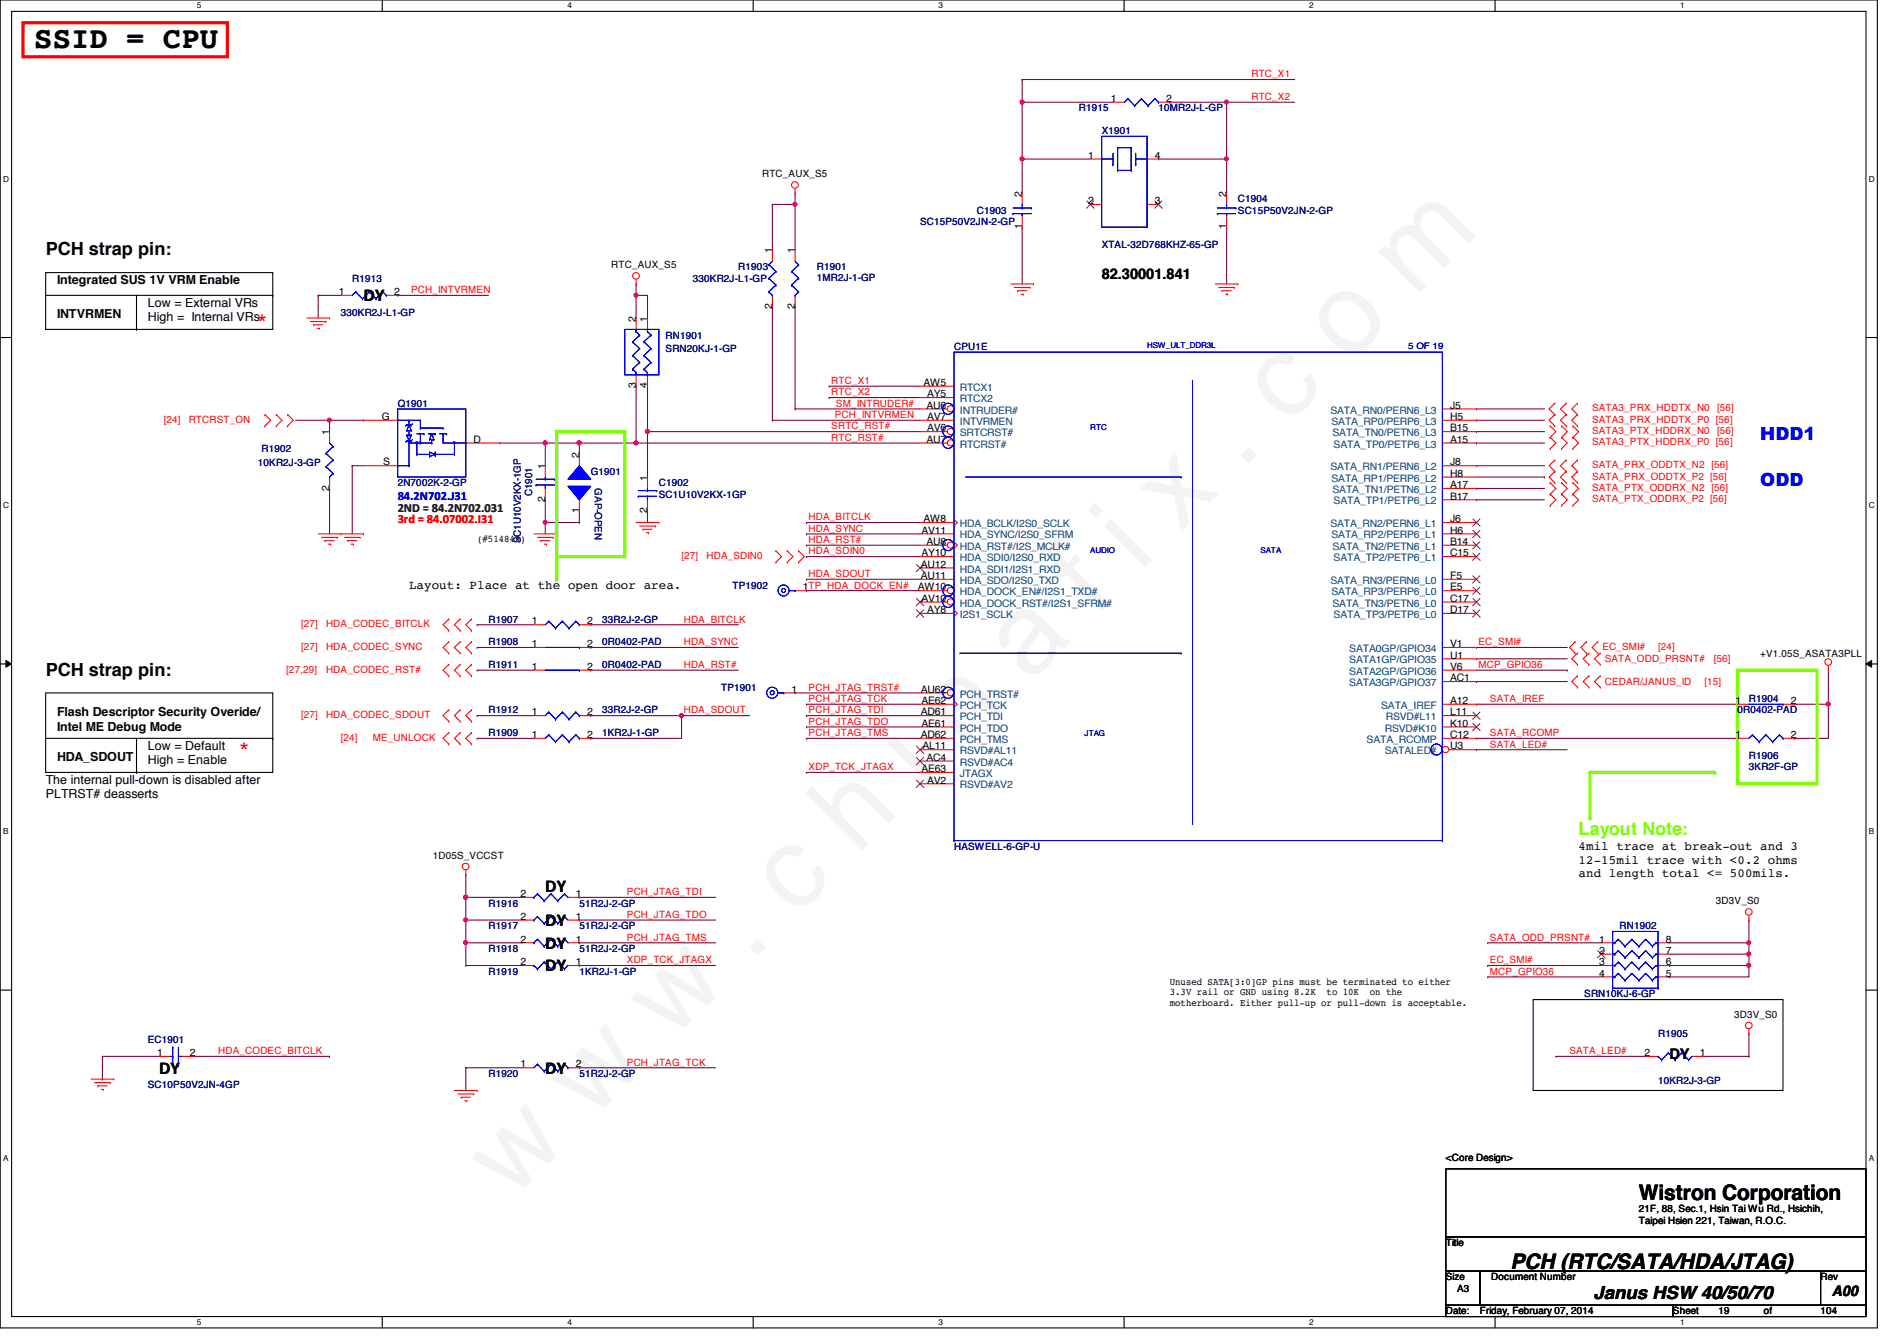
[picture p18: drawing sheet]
<svg xmlns="http://www.w3.org/2000/svg" width="297mm" height="210mm" viewBox="0 0 297 210" stroke-linecap="round" stroke-linejoin="round" font-family="sans-serif">
<defs><g id="words">
<text font-size="17.6" fill="#f0f" x="80.1" y="188" transform="rotate(-45 80.1 188)">w w w . c h i n a f i x . c o m</text>
<text font-size="4.8" x="5.4" y="7.6">SSID = CPU</text>
<g font-size="3.3">
<text x="256.6" y="187.9">Wistron Corporation</text>
<text x="236.5" y="198.6">PCH (RTC/SATA/HDA/JTAG)</text>
</g>
<g font-size="2.8">
<text x="7.2" y="40">PCH strap pin:</text>
<text x="56.9" y="47.2">DY</text>
<text x="7.2" y="105.7">PCH strap pin:</text>
<text x="85.4" y="139.6">DY</text>
<text x="85.4" y="148.5">DY</text>
<text x="85.4" y="144.9">DY</text>
<text x="85.4" y="152.1">DY</text>
<text x="24.9" y="168.1">DY</text>
<text x="85.4" y="168.1">DY</text>
<text x="249.5" y="203.3">Janus HSW 40/50/70</text>
</g>
<g font-size="2.8" fill="#f00">
<text x="40.2" y="50.9">*</text>
<text x="37.4" y="117.9">*</text>
</g>
<g font-size="2.8" fill="#00f">
<text x="275.6" y="68.9">HDD1</text>
<text x="275.6" y="76">ODD</text>
</g>
<text font-size="2.8" fill="#80ff00" x="247.2" y="130.6">Layout Note:</text>
<g font-size="2.3">
<text x="172.5" y="43.7">82.30001.841</text>
<text x="261.4" y="165.7">DY</text>
<text x="286.8" y="202.8">A00</text>
</g>
<g font-size="1.9">
<text x="8.9" y="44.5">Integrated SUS 1V VRM Enable</text>
<text x="8.9" y="49.8">INTVRMEN</text>
<text x="23.2" y="48">Low = External VRs</text>
<text x="23.2" y="50.3">High = Internal VRs</text>
<text x="64" y="92.2">Layout: Place at the open door area.</text>
<text x="8.9" y="112.1">Flash Descriptor Security Overide/</text>
<text x="8.9" y="119.2">HDA_SDOUT</text>
<text x="8.9" y="114.4">Intel ME Debug Mode</text>
<text x="23.2" y="117.3">Low = Default</text>
<text x="23.2" y="119.6">High = Enable</text>
<text x="7.2" y="122.7">The internal pull-down is disabled after</text>
<text x="7.2" y="125">PLTRST# deasserts</text>
<text x="247.2" y="133.1">4mil trace at break-out and 3</text>
<text x="247.2" y="135.2">12-15mil trace with &lt;0.2 ohms</text>
<text x="247.2" y="137.2">and length total &lt;= 500mils.</text>
</g>
<text font-size="1.9" fill="#00f" x="62.3" y="78.3">84.2N702.J31</text>
<text font-size="1.9" fill="#008000" x="62.3" y="80.1">2ND = 84.2N702.031</text>
<text font-size="1.9" fill="#f00" x="62.3" y="81.9">3rd = 84.07002.I31</text>
<g font-size="1.6" fill="#000080">
<text x="168.9" y="17.4">R1915</text>
<text x="181.4" y="17.4">10MR2J-L-GP</text>
<text x="172.5" y="21">X1901</text>
<text x="144.1" y="35.2">SC15P50V2JN-2-GP</text>
<text x="152.9" y="33.4">C1903</text>
<text x="193.8" y="31.7">C1904</text>
<text x="193.8" y="33.4">SC15P50V2JN-2-GP</text>
<text x="172.5" y="38.8">XTAL-32D768KHZ-65-GP</text>
<text x="55.2" y="44.1">R1913</text>
<text x="108.5" y="44.1">330KR2J-L1-GP</text>
<text x="115.6" y="42.3">R1903</text>
<text x="127.9" y="42.3">R1901</text>
<text x="127.9" y="43.9">1MR2J-1-GP</text>
<text x="53.4" y="49.4">330KR2J-L1-GP</text>
<text x="104.2" y="53">RN1901</text>
<text x="104.2" y="55.1">SRN20KJ-1-GP</text>
<text x="149.4" y="54.8">CPU1E</text>
<text x="62.3" y="63.7">Q1901</text>
<text x="40.9" y="70.8">R1902</text>
<text x="40.4" y="72.9">10KR2J-3-GP</text>
<text x="62.3" y="76.1">2N7002K-2-GP</text>
<text x="83.3" y="77.7" transform="rotate(-90 83.3 77.7)">C1901</text>
<text x="92.5" y="74.3">G1901</text>
<text x="93.1" y="76.5" transform="rotate(90 93.1 76.5)">GAP-OPEN</text>
<text x="103.2" y="76.1">C1902</text>
<text x="103.2" y="77.9">SC1U10V2KX-1GP</text>
<text x="81.5" y="85" transform="rotate(-90 81.5 85)">SC1U10V2KX-1GP</text>
<text x="114.7" y="92.1">TP1902</text>
<text x="76.5" y="101">R1908</text>
<text x="76.5" y="97.5">R1907</text>
<text x="94.3" y="101">0R0402-PAD</text>
<text x="94.3" y="97.5">33R2J-2-GP</text>
<text x="76.5" y="104.6">R1911</text>
<text x="94.3" y="104.6">0R0402-PAD</text>
<text x="76.5" y="111.7">R1912</text>
<text x="94.3" y="111.7">33R2J-2-GP</text>
<text x="112.9" y="108.1">TP1901</text>
<text x="272.1" y="111.7">0R0402-PAD</text>
<text x="273.9" y="109.9">R1904</text>
<text x="76.5" y="115.2">R1909</text>
<text x="94.3" y="115.2">1KR2J-1-GP</text>
<text x="273.9" y="118.8">R1906</text>
<text x="273.9" y="120.6">3KR2F-GP</text>
<text x="149.4" y="133">HASWELL-6-GP-U</text>
<text x="76.5" y="141.9">R1916</text>
<text x="90.7" y="141.9">51R2J-2-GP</text>
<text x="76.5" y="149">R1918</text>
<text x="76.5" y="145.5">R1917</text>
<text x="90.7" y="149">51R2J-2-GP</text>
<text x="90.7" y="145.5">51R2J-2-GP</text>
<text x="253.6" y="145.5">RN1902</text>
<text x="76.5" y="152.6">R1919</text>
<text x="90.7" y="152.6">1KR2J-1-GP</text>
<text x="248.1" y="156.1">SRN10KJ-6-GP</text>
<text x="23.2" y="163.2">EC1901</text>
<text x="259.6" y="162.3">R1905</text>
<text x="23.2" y="170.3">SC10P50V2JN-4GP</text>
<text x="76.5" y="168.6">R1920</text>
<text x="90.7" y="168.6">51R2J-2-GP</text>
<text x="259.6" y="169.6">10KR2J-3-GP</text>
</g>
<g font-size="1.6">
<text x="173.9" y="16">1</text>
<text x="182.6" y="16">2</text>
<text x="119.3" y="27.8">RTC_AUX_S5</text>
<text x="170.4" y="24.8">1</text>
<text x="180.8" y="24.8">4</text>
<text x="160" y="35.9" transform="rotate(-90 160 35.9)">1</text>
<text x="160" y="30.8" transform="rotate(-90 160 30.8)">2</text>
<text x="170.4" y="32">2</text>
<text x="180.8" y="32">3</text>
<text x="192" y="35.9" transform="rotate(-90 192 35.9)">1</text>
<text x="192" y="30.8" transform="rotate(-90 192 30.8)">2</text>
<text x="95.7" y="42">RTC_AUX_S5</text>
<text x="120.9" y="39.7" transform="rotate(-90 120.9 39.7)">1</text>
<text x="124.5" y="39.7" transform="rotate(-90 124.5 39.7)">1</text>
<text x="53" y="46.2">1</text>
<text x="61.7" y="46.2">2</text>
<text x="99.6" y="50.3" transform="rotate(-90 99.6 50.3)">2</text>
<text x="101.3" y="50.3" transform="rotate(-90 101.3 50.3)">1</text>
<text x="120.9" y="48.3" transform="rotate(-90 120.9 48.3)">2</text>
<text x="124.5" y="48.3" transform="rotate(-90 124.5 48.3)">2</text>
<text x="59.8" y="65.7">G</text>
<text x="99.6" y="60.8" transform="rotate(-90 99.6 60.8)">3</text>
<text x="101.3" y="60.8" transform="rotate(-90 101.3 60.8)">4</text>
<text x="144.6" y="60.4">AW5</text>
<text x="145.1" y="64">AU6</text>
<text x="145.2" y="62.2">AY5</text>
<text x="145.2" y="65.7">AV7</text>
<text x="227.1" y="65.7">H5</text>
<text x="227.1" y="64">J5</text>
<text x="51.6" y="68.1" transform="rotate(-90 51.6 68.1)">1</text>
<text x="74.2" y="69.3">D</text>
<text x="90.7" y="71.7" transform="rotate(-90 90.7 71.7)">2</text>
<text x="145.1" y="69.3">AU7</text>
<text x="145.2" y="67.5">AV6</text>
<text x="227.1" y="69.3">A15</text>
<text x="227.1" y="67.5">B15</text>
<text x="51.6" y="76.8" transform="rotate(-90 51.6 76.8)">2</text>
<text x="60" y="72.9">S</text>
<text x="85.3" y="73.4" transform="rotate(-90 85.3 73.4)">1</text>
<text x="101.3" y="75.2" transform="rotate(-90 101.3 75.2)">1</text>
<text x="227.1" y="76.4">A17</text>
<text x="227.1" y="72.9">J8</text>
<text x="227.1" y="74.6">H8</text>
<text x="85.3" y="78.6" transform="rotate(-90 85.3 78.6)">2</text>
<text x="90.7" y="80.3" transform="rotate(-90 90.7 80.3)">1</text>
<text x="101.3" y="80.3" transform="rotate(-90 101.3 80.3)">2</text>
<text x="144.3" y="83.5">AV11</text>
<text x="144.6" y="81.7">AW8</text>
<text x="227.1" y="81.7">J6</text>
<text x="227.1" y="83.5">H6</text>
<text x="227.1" y="78.2">B17</text>
<text x="74.7" y="84.8">(#514849)</text>
<text x="144.2" y="88.9">AU12</text>
<text x="144.3" y="87.1">AY10</text>
<text x="145.1" y="85.3">AU8</text>
<text x="227.1" y="87.1">C15</text>
<text x="227.1" y="85.3">B14</text>
<text x="125.7" y="92.4">1TP_HDA_DOCK_EN#</text>
<text x="143.7" y="92.4">AW10</text>
<text x="144.2" y="90.6">AU11</text>
<text x="144.3" y="94.2">AV10</text>
<text x="145.2" y="96">AY8</text>
<text x="227.1" y="96">D17</text>
<text x="227.1" y="94.2">C17</text>
<text x="227.1" y="92.4">E5</text>
<text x="227.1" y="90.6">F5</text>
<text x="83.3" y="101.3">1</text>
<text x="83.3" y="97.7">1</text>
<text x="91.9" y="101.3">2</text>
<text x="91.9" y="97.7">2</text>
<text x="227.1" y="101.3">V1</text>
<text x="83.3" y="104.9">1</text>
<text x="91.9" y="104.9">2</text>
<text x="227.1" y="106.6">AC1</text>
<text x="227.1" y="104.9">V6</text>
<text x="227.1" y="103.1">U1</text>
<text x="275.6" y="102.8">+V1.05S_ASATA3PLL</text>
<text x="83.3" y="112">1</text>
<text x="91.9" y="112">2</text>
<text x="123.9" y="108.4">1</text>
<text x="144.2" y="112">AD61</text>
<text x="144.2" y="108.4">AU62</text>
<text x="144.3" y="113.7">AE61</text>
<text x="144.3" y="110.2">AE62</text>
<text x="227.1" y="112">L11</text>
<text x="227.1" y="113.7">K10</text>
<text x="227.1" y="110.2">A12</text>
<text x="271.7" y="110.2">1</text>
<text x="280.4" y="110.2">2</text>
<text x="83.3" y="115.5">1</text>
<text x="91.9" y="115.5">2</text>
<text x="144.2" y="115.5">AD62</text>
<text x="144.4" y="117.3">AL11</text>
<text x="145.1" y="119.1">AC4</text>
<text x="227.1" y="117.3">U3</text>
<text x="227.1" y="115.5">C12</text>
<text x="271.7" y="115.5">1</text>
<text x="280.4" y="115.5">2</text>
<text x="144.3" y="120.9">AE63</text>
<text x="145.2" y="122.6">AV2</text>
<text x="67.8" y="134.5">1D05S_VCCST</text>
<text x="81.5" y="140.4">2</text>
<text x="81.5" y="144">2</text>
<text x="90.2" y="140.4">1</text>
<text x="90.2" y="144">1</text>
<text x="268.7" y="141.6">3D3V_S0</text>
<text x="81.5" y="147.5">2</text>
<text x="90.2" y="147.5">1</text>
<text x="250.4" y="147.5">1</text>
<text x="250.4" y="149.3">2</text>
<text x="260.9" y="149.3">7</text>
<text x="260.9" y="147.5">8</text>
<text x="81.5" y="151.1">2</text>
<text x="90.2" y="151.1">1</text>
<text x="183.2" y="154.1">Unused SATA[3:0]GP pins must be terminated to either</text>
<text x="183.2" y="155.8">3.3V rail or GND using 8.2K</text>
<text x="207.7" y="155.8">to 10K</text>
<text x="214.5" y="155.8">on the</text>
<text x="250.4" y="151.1">3</text>
<text x="250.4" y="152.9">4</text>
<text x="260.9" y="152.9">5</text>
<text x="260.9" y="151.1">6</text>
<text x="183.2" y="157.4">motherboard. Either pull-up or pull-down is acceptable.</text>
<text x="271.5" y="159.3">3D3V_S0</text>
<text x="24.6" y="165.3">1</text>
<text x="29.7" y="165.3">2</text>
<text x="81.5" y="167.1">1</text>
<text x="90.2" y="167.1">2</text>
<text x="257.5" y="165.3">2</text>
<text x="266.2" y="165.3">1</text>
<text x="226.4" y="181.7">&lt;Core Design&gt;</text>
<text x="256.6" y="189.7">21F, 88, Sec.1, Hsin Tai Wu Rd., Hsichih,</text>
<text x="256.6" y="191.6">Taipei Hsien 221, Taiwan, R.O.C.</text>
<text x="226.4" y="195.1">Title</text>
<text x="226.4" y="200.4">Size</text>
<text x="228.2" y="202.2">A3</text>
<text x="233.5" y="200.4">Document Number</text>
<text x="285.1" y="200.4">Rev</text>
<text x="226.4" y="205.7">Date:</text>
<text x="231.7" y="205.7">Friday, February 07, 2014</text>
<text x="262" y="205.7">Sheet</text>
<text x="269.1" y="205.7">19</text>
<text x="276.2" y="205.7">of</text>
<text x="285.1" y="205.7">104</text>
</g>
<g font-size="1.6" fill="#f00">
<text x="196" y="15.7">RTC_X2</text>
<text x="196" y="12.1">RTC_X1</text>
<text x="64.4" y="45.9">PCH_INTVRMEN</text>
<text x="130.2" y="60.1">RTC_X1</text>
<text x="130.2" y="61.9">RTC_X2</text>
<text x="130.7" y="65.4">PCH_INTVRMEN</text>
<text x="130.9" y="63.7">SM_INTRUDER#</text>
<text x="249.3" y="64.4">SATA3_PRX_HDDTX_N0</text>
<text x="268.9" y="64.4">[56]</text>
<text x="25.7" y="66.2">[24]</text>
<text x="29.5" y="66.2">RTCRST_ON</text>
<text x="130.2" y="69">RTC_RST#</text>
<text x="130.2" y="67.2">SRTC_RST#</text>
<text x="249.3" y="66.2">SATA3_PRX_HDDTX_P0 [56]</text>
<text x="249.3" y="67.9">SATA3_PTX_HDDRX_N0</text>
<text x="249.3" y="69.7">SATA3_PTX_HDDRX_P0 [56]</text>
<text x="268.9" y="67.9">[56]</text>
<text x="249.3" y="73.3">SATA_PRX_ODDTX_N2 [56]</text>
<text x="249.3" y="75.1">SATA_PRX_ODDTX_P2 [56]</text>
<text x="249.3" y="76.8">SATA_PTX_ODDRX_N2 [56]</text>
<text x="126.6" y="83.2">HDA_SYNC</text>
<text x="126.6" y="81.4">HDA_BITCLK</text>
<text x="249.3" y="78.6">SATA_PTX_ODDRX_P2 [56]</text>
<text x="106.7" y="87.5">[27]</text>
<text x="110.6" y="87.5">HDA_SDIN0</text>
<text x="126.6" y="85">HDA_RST#</text>
<text x="126.6" y="86.8">HDA_SDIN0</text>
<text x="126.6" y="90.3">HDA_SDOUT</text>
<text x="47.2" y="98.2">[27]</text>
<text x="47.2" y="101.7">[27]</text>
<text x="51.1" y="98.2">HDA_CODEC_BITCLK</text>
<text x="51.1" y="101.7">HDA_CODEC_SYNC</text>
<text x="107.1" y="101">HDA_SYNC</text>
<text x="107.1" y="97.5">HDA_BITCLK</text>
<text x="231.5" y="101">EC_SMI#</text>
<text x="250.9" y="101.7">EC_SMI#</text>
<text x="259.6" y="101.7">[24]</text>
<text x="44.8" y="105.3">[27,29]</text>
<text x="51.1" y="105.3">HDA_CODEC_RST#</text>
<text x="107.1" y="104.6">HDA_RST#</text>
<text x="231.5" y="104.6">MCP_GPIO36</text>
<text x="251.3" y="103.7">SATA_ODD_PRSNT#</text>
<text x="251.3" y="107.2">CEDAR/JANUS_ID</text>
<text x="266.9" y="107.2">[15]</text>
<text x="268.3" y="103.7">[56]</text>
<text x="47.2" y="112.4">[27]</text>
<text x="51.1" y="112.4">HDA_CODEC_SDOUT</text>
<text x="107.1" y="111.7">HDA_SDOUT</text>
<text x="126.6" y="111.7">PCH_JTAG_TDI</text>
<text x="126.6" y="113.5">PCH_JTAG_TDO</text>
<text x="126.6" y="109.9">PCH_JTAG_TCK</text>
<text x="126.6" y="108.1">PCH_JTAG_TRST#</text>
<text x="233.3" y="109.9">SATA_IREF</text>
<text x="53.4" y="116">[24]</text>
<text x="58.4" y="116">ME_UNLOCK</text>
<text x="126.6" y="115.2">PCH_JTAG_TMS</text>
<text x="233.3" y="115.2">SATA_RCOMP</text>
<text x="233.3" y="117">SATA_LED#</text>
<text x="126.6" y="120.6">XDP_TCK_JTAGX</text>
<text x="98.2" y="143.7">PCH_JTAG_TDO</text>
<text x="98.2" y="140.1">PCH_JTAG_TDI</text>
<text x="98.2" y="147.2">PCH_JTAG_TMS</text>
<text x="233.3" y="147.2">SATA_ODD_PRSNT#</text>
<text x="98.2" y="150.8">XDP_TCK_JTAGX</text>
<text x="233.3" y="150.8">EC_SMI#</text>
<text x="233.3" y="152.6">MCP_GPIO36</text>
<text x="34.2" y="165">HDA_CODEC_BITCLK</text>
<text x="98.2" y="166.8">PCH_JTAG_TCK</text>
<text x="245.7" y="165">SATA_LED#</text>
</g>
<g font-size="1.6" fill="#004080">
<text x="150.3" y="62.9">RTCX2</text>
<text x="150.3" y="61.2">RTCX1</text>
<text x="150.3" y="64.7">INTRUDER#</text>
<text x="208.3" y="64.7">SATA_RN0/PERN6_L3</text>
<text x="150.3" y="70.1">RTCRST#</text>
<text x="150.3" y="68.3">SRTCRST#</text>
<text x="150.3" y="66.5">INTVRMEN</text>
<text x="208.5" y="66.5">SATA_RP0/PERP6_L3</text>
<text x="208.7" y="68.3">SATA_TN0/PETN6_L3</text>
<text x="208.8" y="70.1">SATA_TP0/PETP6_L3</text>
<text x="208.3" y="73.6">SATA_RN1/PERN6_L2</text>
<text x="208.5" y="75.4">SATA_RP1/PERP6_L2</text>
<text x="208.7" y="77.2">SATA_TN1/PETN6_L2</text>
<text x="150.3" y="82.5">HDA_BCLK/I2S0_SCLK</text>
<text x="208.3" y="82.5">SATA_RN2/PERN6_L1</text>
<text x="208.8" y="79">SATA_TP1/PETP6_L2</text>
<text x="150.3" y="89.6">HDA_SDI1/I2S1_RXD</text>
<text x="150.3" y="87.8">HDA_SDI0/I2S0_RXD</text>
<text x="150.3" y="86.1">HDA_RST#/I2S_MCLK#</text>
<text x="150.3" y="84.3">HDA_SYNC/I2S0_SFRM</text>
<text x="208.5" y="84.3">SATA_RP2/PERP6_L1</text>
<text x="208.7" y="86.1">SATA_TN2/PETN6_L1</text>
<text x="208.8" y="87.8">SATA_TP2/PETP6_L1</text>
<text x="150.3" y="95">HDA_DOCK_RST#/I2S1_SFRM#</text>
<text x="150.3" y="93.2">HDA_DOCK_EN#/I2S1_TXD#</text>
<text x="150.3" y="91.4">HDA_SDO/I2S0_TXD</text>
<text x="208.3" y="91.4">SATA_RN3/PERN6_L0</text>
<text x="208.5" y="93.2">SATA_RP3/PERP6_L0</text>
<text x="208.7" y="95">SATA_TN3/PETN6_L0</text>
<text x="150.3" y="96.7">I2S1_SCLK</text>
<text x="208.8" y="96.7">SATA_TP3/PETP6_L0</text>
<text x="211.3" y="107.4">SATA3GP/GPIO37</text>
<text x="211.3" y="105.6">SATA2GP/GPIO36</text>
<text x="211.3" y="103.8">SATA1GP/GPIO35</text>
<text x="211.3" y="102.1">SATA0GP/GPIO34</text>
<text x="150.3" y="112.7">PCH_TDI</text>
<text x="150.3" y="111">PCH_TCK</text>
<text x="150.3" y="109.2">PCH_TRST#</text>
<text x="216.3" y="111">SATA_IREF</text>
<text x="217" y="112.7">RSVD#L11</text>
<text x="150.3" y="116.3">PCH_TMS</text>
<text x="150.3" y="114.5">PCH_TDO</text>
<text x="150.3" y="119.8">RSVD#AC4</text>
<text x="150.3" y="118.1">RSVD#AL11</text>
<text x="214" y="116.3">SATA_RCOMP</text>
<text x="216.8" y="114.5">RSVD#K10</text>
<text x="216.8" y="118.1">SATALED#</text>
<text x="150.3" y="123.4">RSVD#AV2</text>
<text x="150.3" y="121.6">JTAGX</text>
</g>
<text font-size="1.4" fill="#00f" x="220.5" y="54.7">5 OF 19</text>
<g font-size="1.3">
<text x="30.8" y="1.3">5</text>
<text x="88.9" y="1.3">4</text>
<text x="146.9" y="1.3">3</text>
<text x="205" y="1.3">2</text>
<text x="263.1" y="1.3">1</text>
<text x=".5" y="28.4">D</text>
<text x="292.6" y="28.4">D</text>
<text x=".5" y="79.5">C</text>
<text x="292.6" y="79.5">C</text>
<text x=".5" y="130.6">B</text>
<text x="292.6" y="130.6">B</text>
<text x=".5" y="181.7">A</text>
<text x="292.6" y="181.7">A</text>
<text x="30.8" y="207.4">5</text>
<text x="88.9" y="207.4">4</text>
<text x="146.9" y="207.4">3</text>
<text x="205" y="207.4">2</text>
<text x="263.1" y="207.4">1</text>
</g>
<g font-size="1.3" fill="#00f">
<text x="179.6" y="54.5">HSW_ULT_DDR3L</text>
<text x="170.7" y="67.3">RTC</text>
<text x="170.7" y="86.5">AUDIO</text>
<text x="197.4" y="86.5">SATA</text>
<text x="169.8" y="115.3">JTAG</text>
</g>
</g></defs>
<path d="M0 0h294v207.9h-294zM1.8 1.8h290.4v204.3h-290.4z" fill="none" stroke="#000" stroke-width=".17"/>
<g fill="#fff">
<path d="M30.8 .2h.7v1.4h-.7z"/>
<path d="M30.8 206.2h.7v1.4h-.7z"/>
</g>
<path d="M59.9 0v1.8M59.9 206.1v1.8" fill="none" stroke="#000" stroke-width=".17"/>
<g fill="#fff">
<path d="M88.9 .2h.6v1.4h-.6z"/>
<path d="M88.9 206.2h.6v1.4h-.6z"/>
</g>
<path d="M117.9 0v1.8M117.9 206.1v1.8" fill="none" stroke="#000" stroke-width=".17"/>
<g fill="#fff">
<path d="M146.9 .2h.7v1.4h-.7z"/>
<path d="M146.9 206.2h.7v1.4h-.7z"/>
</g>
<path d="M176 0v1.8M176 206.1v1.8" fill="none" stroke="#000" stroke-width=".17"/>
<g fill="#fff">
<path d="M205 .2h.7v1.4h-.7z"/>
<path d="M205 206.2h.7v1.4h-.7z"/>
</g>
<path d="M234.1 0v1.8M234.1 206.1v1.8" fill="none" stroke="#000" stroke-width=".17"/>
<g fill="#fff">
<path d="M263.1 .2h.7v1.4h-.7z"/>
<path d="M263.1 206.2h.7v1.4h-.7z"/>
<path d="M.5 27.3h.9v1.4h-.9z"/>
<path d="M292.6 27.3h.9v1.4h-.9z"/>
<path d="M.5 78.4h.9v1.4h-.9z"/>
<path d="M292.6 78.4h.9v1.4h-.9z"/>
</g>
<path d="M0 52.8h1.8M292.2 52.8h1.8" fill="none" stroke="#000" stroke-width=".17"/>
<g fill="#fff">
<path d="M.5 129.5h.8v1.4h-.8z"/>
<path d="M292.6 129.5h.9v1.4h-.9z"/>
</g>
<path d="M0 103.9h1.8M292.2 103.9h1.8" fill="none" stroke="#000" stroke-width=".17"/>
<path d="M.9 103.4l.9 .5-.9 .5zM292.2 103.9l.9-.5v1z" fill="#000"/>
<path d="M.9 103.4l.9 .5-.9 .5zM292.2 103.9l.9-.5v1z" fill="none" stroke="#000" stroke-width=".16"/>
<g fill="#fff">
<path d="M.5 180.5h.8v1.4h-.8z"/>
<path d="M292.6 180.5h.9v1.4h-.9z"/>
</g>
<path d="M0 155h1.8M292.2 155h1.8" fill="none" stroke="#000" stroke-width=".17"/>
<g fill="none" stroke="#800040" stroke-width=".17">
<path d="M49.8 46.2h.1M49.8 46.2h3.6M49.8 46.2v3.6M62.3 46.2h.1M62.3 46.2h14.2M51.6 76.5h.1M51.6 76.5v7.1M55.2 72.9h.1M55.2 72.9v10.7M55.2 72.9h1.7M99.6 69.3h44.5M231.2 115.6h40.9"/>
<path d="M231.2 101.3h14.2M281 115.6h.1M286.3 104.9h.1M286.3 110.2h.1M286.3 104.9v10.7h-5.3M261.4 152.9h.1M261.4 152.9h12.5"/>
</g>
<circle cx="286.3" cy="110.2" r=".32" fill="#f0f"/>
<circle cx="286.3" cy="110.2" r=".32" fill="none" stroke="#f0f" stroke-width=".17"/>
<path d="M231.2 64h10.6M231.2 65.8h10.6M231.2 67.6h10.6M231.2 69.3h10.6M231.2 117.3h14.2M273.9 149.4h.1M273.9 149.4v1.7" fill="none" stroke="#800040" stroke-width=".17"/>
<circle cx="273.8" cy="149.3" r=".32" fill="#f0f"/>
<circle cx="273.8" cy="149.3" r=".32" fill="none" stroke="#f0f" stroke-width=".17"/>
<g fill="none" stroke="#800040" stroke-width=".17">
<path d="M160.1 12.4h.1M160.1 16h.1M160.1 12.4v3.6M160.1 16h14.2M160.1 12.4h42.6M183.2 16h.1M183.2 16h19.5M192.1 16h.1M192.1 16v8.9M51.6 65.8h5.3M56.9 65.8h.1M101.4 67.6h42.7"/>
<path d="M231.2 110.2h40.9"/>
</g>
<circle cx="192" cy="16" r=".32" fill="#f0f"/>
<circle cx="192" cy="16" r=".32" fill="none" stroke="#f0f" stroke-width=".17"/>
<path d="M160.1 16h.1M160.1 16v8.9" fill="none" stroke="#800040" stroke-width=".17"/>
<circle cx="160" cy="16" r=".32" fill="#f0f"/>
<circle cx="160" cy="16" r=".32" fill="none" stroke="#f0f" stroke-width=".17"/>
<path d="M281 110.2h.1M281 110.2h5.3M261.4 151.1h.1M261.4 151.1h12.5M273.9 151.1h.1M273.9 151.1v1.8" fill="none" stroke="#800040" stroke-width=".17"/>
<circle cx="273.8" cy="151.1" r=".32" fill="#f0f"/>
<circle cx="273.8" cy="151.1" r=".32" fill="none" stroke="#f0f" stroke-width=".17"/>
<path d="M46.3 65.8h5.3M51.6 65.8h.1" fill="none" stroke="#800040" stroke-width=".17"/>
<circle cx="51.6" cy="65.8" r=".32" fill="#f0f"/>
<circle cx="51.6" cy="65.8" r=".32" fill="none" stroke="#f0f" stroke-width=".17"/>
<g fill="none" stroke="#800040" stroke-width=".17">
<path d="M51.6 65.8h.1M51.6 65.8v1.8M231.2 72.9h10.6M231.2 74.7h10.6M231.2 76.5h10.6M231.2 78.2h10.6M241.8 74.7h.1M231.2 103.1h14.2M261.4 147.6h12.5M261.4 149.4h12.5M273.9 147.6h.1M273.9 144h.1"/>
<path d="M273.9 149.4h.1M273.9 144v5.4M16 165.4h.1M16 168.9h.1M16 165.4h8.9M16 165.4v3.5M30.3 165.4h21.3M51.6 165.4h.1M243.6 165.4h.1M243.6 165.4h14.2M266.7 165.4h7.2M273.9 165.4h.1"/>
<path d="M273.9 161.8h.1M273.9 161.8v3.6"/>
</g>
<circle cx="273.8" cy="147.5" r=".32" fill="#f0f"/>
<circle cx="273.8" cy="147.5" r=".32" fill="none" stroke="#f0f" stroke-width=".17"/>
<path d="M231.2 106.7h14.2M231.2 104.9h14.2M245.4 104.9h.1M233 151.1h17.7M233 152.9h17.7M233 147.6h17.7" fill="none" stroke="#800040" stroke-width=".17"/>
<g fill="none" stroke="#f00" stroke-width=".17">
<path d="M48 49.8h3.6M48.6 50.3h2.5M49.1 50.8h.1M49.1 50.8h1.4M49.7 51.4h.3M50 51.4h.1M51.1 50.3h.1M51.6 49.8h.1M41.5 66.7h.1M41.5 64.9h.1M41.5 64.9l.9 .9-.9 .9M43.3 64.9h.1"/>
<path d="M43.3 66.7h.1M43.3 64.9l.9 .9-.9 .9M45 66.7h.1M45 64.9h.1M45 64.9l.9 .9-.9 .9M242.7 68.5h.1M242.7 66.7h.1M242.7 70.2h.1M242.7 77.3h.1M242.7 75.6h.1M242.7 79.1h.1M242.7 68.5l.9 .8-.9 .9"/>
<path d="M242.7 66.7l.9 .9-.9 .9M242.7 77.3l.9 .9-.9 .9M242.7 75.6l.9 .9-.9 .8M243.5 64.9h.1M243.5 63.1h.1M243.5 66.7h.1M243.5 73.8h.1M243.5 72h.1M243.5 75.6h.1M243.5 64.9l-.9 .9 .9 .9M243.5 63.1l-.9 .9 .9 .9M243.5 73.8l-.9 .9 .9 .9"/>
<path d="M243.5 72l-.9 .9 .9 .9M244.5 66.7h.1M244.5 68.5h.1M244.5 70.2h.1M244.5 75.6h.1M244.5 77.3h.1M244.5 79.1h.1M244.5 66.7l.9 .9-.9 .9M244.5 68.5l.9 .8-.9 .9M244.5 75.6l.9 .9-.9 .8M244.5 77.3l.9 .9-.9 .9M245.2 63.1h.1"/>
<path d="M245.2 64.9h.1M245.2 66.7h.1M245.2 72h.1M245.2 73.8h.1M245.2 75.6h.1M245.2 63.1l-.9 .9 .9 .9M245.2 64.9l-.9 .9 .9 .9M245.2 72l-.9 .9 .9 .9M245.2 73.8l-.9 .9 .9 .9M246.3 68.5h.1M246.3 66.7h.1M246.3 70.2h.1"/>
<path d="M246.3 77.3h.1M246.3 75.6h.1M246.3 79.1h.1M246.3 68.5l.9 .8-.9 .9M246.3 66.7l.9 .9-.9 .9M246.3 77.3l.9 .9-.9 .9M246.3 75.6l.9 .9-.9 .8M247 64.9h.1M247 63.1h.1M247 66.7h.1M247 73.8h.1M247 72h.1"/>
<path d="M247 75.6h.1M247 64.9l-.9 .9 .9 .9M247 63.1l-.9 .9 .9 .9M247 73.8l-.9 .9 .9 .9M247 72l-.9 .9 .9 .9M49.8 83.6h7.1M50.4 84.1h2.4M50.9 84.6h.1M50.9 84.6h1.4M51.4 85.2h.4M51.8 85.2h.1M52.8 84.1h.1"/>
<path d="M53.4 83.6h.1M53.9 84.1h2.5M54.4 84.6h.1M54.4 84.6h1.5M55 85.2h.3M55.3 85.2h.1M56.4 84.1h.1M56.9 83.6h.1M246.6 100.5h.1M246.6 102.2h.1M246.6 100.5l-.9 .8 .9 .9M247 104h.1"/>
<path d="M247 102.2h.1M247 107.6h.1M247 105.8h.1M247 105.8l-.9 .9 .9 .9M247 102.2l-.9 .9 .9 .9M248.4 102.2h.1M248.4 100.5h.1M248.4 100.5l-.9 .8 .9 .9M248.8 102.2h.1M248.8 104h.1M248.8 105.8h.1M248.8 107.6h.1"/>
<path d="M248.8 102.2l-.9 .9 .9 .9M248.8 105.8l-.9 .9 .9 .9M250.2 100.5h.1M250.2 102.2h.1M250.2 100.5l-.9 .8 .9 .9M250.6 104h.1M250.6 102.2h.1M250.6 107.6h.1M250.6 105.8h.1M250.6 102.2l-.9 .9 .9 .9M250.6 105.8l-.9 .9 .9 .9M286.3 104.9h.1"/>
<path d="M286.3 104.2v.7M273.9 144h.1M273.9 143.3v.7M14.3 168.9h3.5M14.8 169.5h2.5M15.3 170h.1M15.3 170h1.5M15.9 170.5h.3M16.2 170.5h.1M17.3 169.5h.1M17.8 168.9h.1M273.9 161.8h.1"/>
<path d="M273.9 161.1v.7"/>
<circle cx="286.3" cy="103.6" r=".52"/>
<circle cx="273.8" cy="142.7" r=".52"/>
<circle cx="273.8" cy="160.5" r=".52"/>
</g>
<path d="M7.2 42.7h35.5v8.9h-35.5zM7.2 46.2h35.5M21.4 51.6h.1M21.4 46.2v5.4M42.7 46.2h.1M226.4 183h65.8v10.6h-65.8zM226.4 193.6h65.8v5.4h-65.8zM226.4 199h5.3v5.3h-5.3zM231.7 199h53.4v5.3h-53.4zM285.1 199h7.1v5.3h-7.1zM226.4 204.3h35.6v1.8h-35.6zM262 204.3h30.2v1.8h-30.2z" fill="none" stroke="#000" stroke-width=".17"/>
<path d="M249 120.9v7.1" fill="none" stroke="#80ff00" stroke-width=".51"/>
<circle cx="249" cy="128" r=".25" fill="#80ff00"/>
<path d="M249 120.9h19.5" fill="none" stroke="#80ff00" stroke-width=".51"/>
<circle cx="268.5" cy="120.9" r=".25" fill="#80ff00"/>
<path d="M7.2 108.5h35.5v12.4h-35.5zM7.2 115.6h35.5M21.4 115.6v5.3M42.7 115.6h.1M21.4 120.9h.1M240.1 156.5h39.1v14.2h-39.1z" fill="none" stroke="#000" stroke-width=".17"/>
<path d="M3.6 3.6h32v5.3h-32z" fill="none" stroke="#f00" stroke-width=".51"/>
<path d="M272.1 104.9h12.4v17.8h-12.4z" fill="none" stroke="#80ff00" stroke-width=".51"/>
<g fill="none" stroke="#f00" stroke-width=".17">
<path d="M174.3 16h1.8M181.4 16h1.8M53.4 46.2h1.8M60.5 46.2h1.8M51.6 67.6v1.7M51.6 74.7v1.8M56.9 65.8h5.4M56.9 72.9h5.4M272.1 110.2h1.8M272.1 115.6h1.8M279.2 110.2h1.8M279.2 115.6h1.8"/>
<path d="M250.7 147.6h1.8M250.7 149.4h1.8M250.7 151.1h1.8M250.7 152.9h1.8M259.6 147.6h1.8M259.6 149.4h1.8M259.6 151.1h1.8M259.6 152.9h1.8M24.9 165.4h1.8M28.5 165.4h1.8M257.8 165.4h1.8M265 165.4h1.7"/>
</g>
<g fill="none" stroke="#00f" stroke-width=".17">
<path d="M176.6 15.5h.1M176.6 15.5l-.5 .5M176.6 15.5l1.1 1.1M177.7 16.6h.1M178.7 15.5h.1M178.7 15.5l-1 1.1M178.7 15.5l1.1 1.1M179.8 16.6h.1M180.8 15.5h.1M180.8 15.5l-1 1.1M180.8 15.5l.6 .5M181.4 16h.1"/>
<path d="M172.5 21.3h7.1v14.3h-7.1zM174.3 24v1.8M175 23.1h.1M175 23.1v3.6M175 23.1h2.1M177.1 23.1h.1M177.1 23.1v3.6M177.8 24v1.8M55.7 45.7h.1M55.7 45.7l-.5 .5M55.7 45.7l1.1 1.1M56.8 46.8h.1"/>
<path d="M57.8 45.7h.1M57.8 45.7l-1 1.1M57.8 45.7l1.1 1.1M58.9 46.8h.1M59.9 45.7h.1M59.9 45.7l-1 1.1M59.9 45.7l.6 .5M60.5 46.2h.1M51.1 71h.1M51.1 73.1h.1M51.1 71l1.1 1M51.1 73.1l1.1 1"/>
<path d="M51.6 74.7h.1M51.6 69.3l.6 .6M52.2 69.9h.1M52.2 72h.1M52.2 74.1h.1M52.2 69.9l-1.1 1.1M52.2 72l-1.1 1.1M52.2 74.1l-.6 .6M62.3 72.9h.1M62.3 65.8h3.5M62.3 72.9h1.7M63.7 66.5h.1"/>
<path d="M63.7 67.4h.1M63.7 68.1h.1M63.7 69h.1M63.7 66.5h.7M63.7 66.5l-.2 .2M63.7 67.4h.7M63.7 68.1l.3 .9M63.7 68.1h.7M63.7 69l-.2 .2M63.7 69h.7M64 65.8h.1M64 66.5h.1"/>
<path d="M64 69h.1M64 68.1h.1M64 72.9h.1M64 65.8v.7M64 67.4v.7M64 69v3.9M64 66.5l-.3 .9M64 66.5l.4 .9M64 69.3h3.6M64.4 66.5h.1M64.4 67.4h.1M64.4 68.1h.1"/>
<path d="M64.4 69h.1M64.4 68.1l-.4 .9M64.6 66.3l-.2 .2M64.6 68.8l-.2 .2M65.8 65.8h.1M65.8 67h.1M65.8 65.8v1.2M65.8 67h3.6M273.9 110.2h5.3M274.4 115h.1M274.4 115l-.5 .6M274.4 115l1.1 1.1"/>
<path d="M275.5 116.1h.1M276.5 115h.1M276.5 115l-1 1.1M276.5 115l1.1 1.1M277.6 116.1h.1M278.6 115h.1M278.6 115l-1 1.1M278.6 115l.6 .6M279.2 110.2h.1M279.2 115.6h.1M252.5 149.4h.1M252.5 152.9h.1"/>
<path d="M252.5 145.8h.1M252.5 154.7h.1M252.5 147.6h.4M252.5 149.4h.4M252.5 151.1h.4M252.5 152.9h.4M252.5 154.7h7.1M252.5 145.8h7.1M252.5 145.8v8.9M252.9 147.6h.1M252.9 149.4h.1M252.9 151.1h.1"/>
<path d="M252.9 152.9h.1M253.4 147h.1M253.4 148.8h.1M253.4 150.6h.1M253.4 152.4h.1M253.4 147l-.5 .6M253.4 147l1.1 1.1M253.4 148.8l1.1 1.1M253.4 148.8l-.5 .6M253.4 150.6l-.5 .5M253.4 150.6l1.1 1.1M253.4 152.4l1.1 1.1"/>
<path d="M253.4 152.4l-.5 .5M254.5 148.1h.1M254.5 149.9h.1M254.5 151.7h.1M254.5 153.5h.1M255.5 147h.1M255.5 148.8h.1M255.5 150.6h.1M255.5 152.4h.1M255.5 147l-1 1.1M255.5 147l1.1 1.1M255.5 148.8l1.1 1.1"/>
<path d="M255.5 148.8l-1 1.1M255.5 150.6l-1 1.1M255.5 150.6l1.1 1.1M255.5 152.4l1.1 1.1M255.5 152.4l-1 1.1M256.6 148.1h.1M256.6 149.9h.1M256.6 151.7h.1M256.6 153.5h.1M257.7 147h.1M257.7 148.8h.1M257.7 150.6h.1"/>
<path d="M257.7 152.4h.1M257.7 147l-1.1 1.1M257.7 147l1 1.1M257.7 148.8l1 1.1M257.7 148.8l-1.1 1.1M257.7 150.6l-1.1 1.1M257.7 150.6l1 1.1M257.7 152.4l1 1.1M257.7 152.4l-1.1 1.1M258.7 148.1h.1M258.7 149.9h.1M258.7 151.7h.1"/>
<path d="M258.7 153.5h.1M259.3 147.6h.1M259.3 149.4h.1M259.3 151.1h.1M259.3 152.9h.1M259.3 147.6h.3M259.3 147.6l-.6 .5M259.3 149.4h.3M259.3 149.4l-.6 .5M259.3 151.1h.3M259.3 151.1l-.6 .6M259.3 152.9h.3"/>
<path d="M259.3 152.9l-.6 .6M259.6 147.6h.1M259.6 151.1h.1M259.6 154.7h.1M259.6 145.8h.1M259.6 145.8v8.9M26.7 165.4h.3M27 165.4h.1M27 163.9h.1M27 163.9v2.9M27.9 165.4h.1M27.9 166.8h.1"/>
<path d="M27.9 165.4h.6M27.9 163.9v2.9M259.6 165.4h.1M259.6 165.4l.6 .5M260.2 165.9h.1M261.2 164.8h.1M261.2 164.8l1.1 1.1M261.2 164.8l-1 1.1M262.3 165.9h.1M263.4 164.8h.1M263.4 164.8l1 1.1M263.4 164.8l-1.1 1.1"/>
<path d="M264.4 165.9h.1M265 165.4l-.6 .5"/>
</g>
<path d="M149.4 55.1h76.4v76.5h-76.4zM186.7 59.6v69.3M151.2 74.7h33.8M150.3 102.2h34.7" fill="none" stroke="#00f" stroke-width=".16"/>
<path d="M250.2 148.8l1.1 1.1M251.3 148.8l-1.2 1.1" fill="none" stroke="#804000" stroke-width=".16"/>
<path d="M65.7 69.2h.2v.2h-.2z" fill-rule="evenodd" fill="#00f"/>
<path d="M65.3 67.9h1.1M65.7 69.2h.2v.2h-.2zM65.8 67.9h.1M65.8 67.9v1.4M66.4 67.9h.1" fill="none" stroke="#00f" stroke-width=".17"/>
<path d="M65.1 69.2h.3v.2h-.3z" fill-rule="evenodd" fill="#00f"/>
<g fill="none" stroke="#00f" stroke-width=".17">
<path d="M62.3 64h10.6v10.7h-10.6zM62.3 72.9h.1M62.3 65.8h3.5M62.3 72.9h1.7M63.7 66.5h.1M63.7 67.4h.1M63.7 68.1h.1M63.7 69h.1M63.7 66.5h.7M63.7 66.5l-.2 .2M63.7 67.4h.7M63.7 68.1l.3 .9"/>
<path d="M63.7 68.1h.7M63.7 69l-.2 .2M63.7 69h.7M64 65.8h.1M64 66.5h.1M64 69h.1M64 68.1h.1M64 72.9h.1M64 65.8v.7M64 67.4v.7M64 69v3.9M64 66.5l-.3 .9"/>
<path d="M64 66.5l.4 .9M64 69.3h3.6M64.4 66.5h.1M64.4 67.4h.1M64.4 68.1h.1M64.4 69h.1M64.4 68.1l-.4 .9M64.6 66.3l-.2 .2M64.6 68.8l-.2 .2M65.1 69.2h.3v.2h-.3zM65.3 71.1h.1M65.3 69.5v1.6"/>
<path d="M65.3 71.1h2M65.8 65.8h.1M65.8 67h.1M65.8 65.8v1.2M65.8 67h3.6M67.1 67.9h1.1M67.3 68.8h.1M67.3 71.1h.1M67.3 71.5h.1M67.3 70.8h.1M67.3 70.8v.7M67.3 70.8l.9 .3-.9 .4"/>
<path d="M67.3 68.8h.6M67.6 67.9l-.3 .9"/>
</g>
<path d="M65.7 69.2h.2v.2h-.2z" fill-rule="evenodd" fill="#00f"/>
<path d="M65.3 67.9h1.1M65.7 69.2h.2v.2h-.2zM65.8 67.9h.1M65.8 67.9v1.4M66.4 67.9h.1" fill="none" stroke="#00f" stroke-width=".17"/>
<path d="M65.1 69.2h.3v.2h-.3z" fill-rule="evenodd" fill="#00f"/>
<g fill="none" stroke="#00f" stroke-width=".17">
<path d="M62.3 64h10.6v10.7h-10.6zM65.1 69.2h.3v.2h-.3zM65.3 71.1h.1M65.3 69.5v1.6M65.3 71.1h2M67.1 67.9h1.1M67.3 68.8h.1M67.3 71.1h.1M67.3 71.5h.1M67.3 70.8h.1M67.3 70.8v.7M67.3 70.8l.9 .3-.9 .4"/>
<path d="M67.3 68.8h.6M67.6 67.9l-.3 .9"/>
</g>
<circle cx="286.3" cy="110.2" r=".32" fill="#f0f"/>
<circle cx="286.3" cy="110.2" r=".32" fill="none" stroke="#f0f" stroke-width=".17"/>
<circle cx="273.8" cy="149.3" r=".32" fill="#f0f"/>
<circle cx="273.8" cy="149.3" r=".32" fill="none" stroke="#f0f" stroke-width=".17"/>
<circle cx="192" cy="16" r=".32" fill="#f0f"/>
<circle cx="192" cy="16" r=".32" fill="none" stroke="#f0f" stroke-width=".17"/>
<circle cx="160" cy="16" r=".32" fill="#f0f"/>
<circle cx="160" cy="16" r=".32" fill="none" stroke="#f0f" stroke-width=".17"/>
<circle cx="273.8" cy="151.1" r=".32" fill="#f0f"/>
<circle cx="273.8" cy="151.1" r=".32" fill="none" stroke="#f0f" stroke-width=".17"/>
<circle cx="51.6" cy="65.8" r=".32" fill="#f0f"/>
<circle cx="51.6" cy="65.8" r=".32" fill="none" stroke="#f0f" stroke-width=".17"/>
<circle cx="273.8" cy="147.5" r=".32" fill="#f0f"/>
<circle cx="273.8" cy="147.5" r=".32" fill="none" stroke="#f0f" stroke-width=".17"/>
<use href="#words"/>
</svg>
